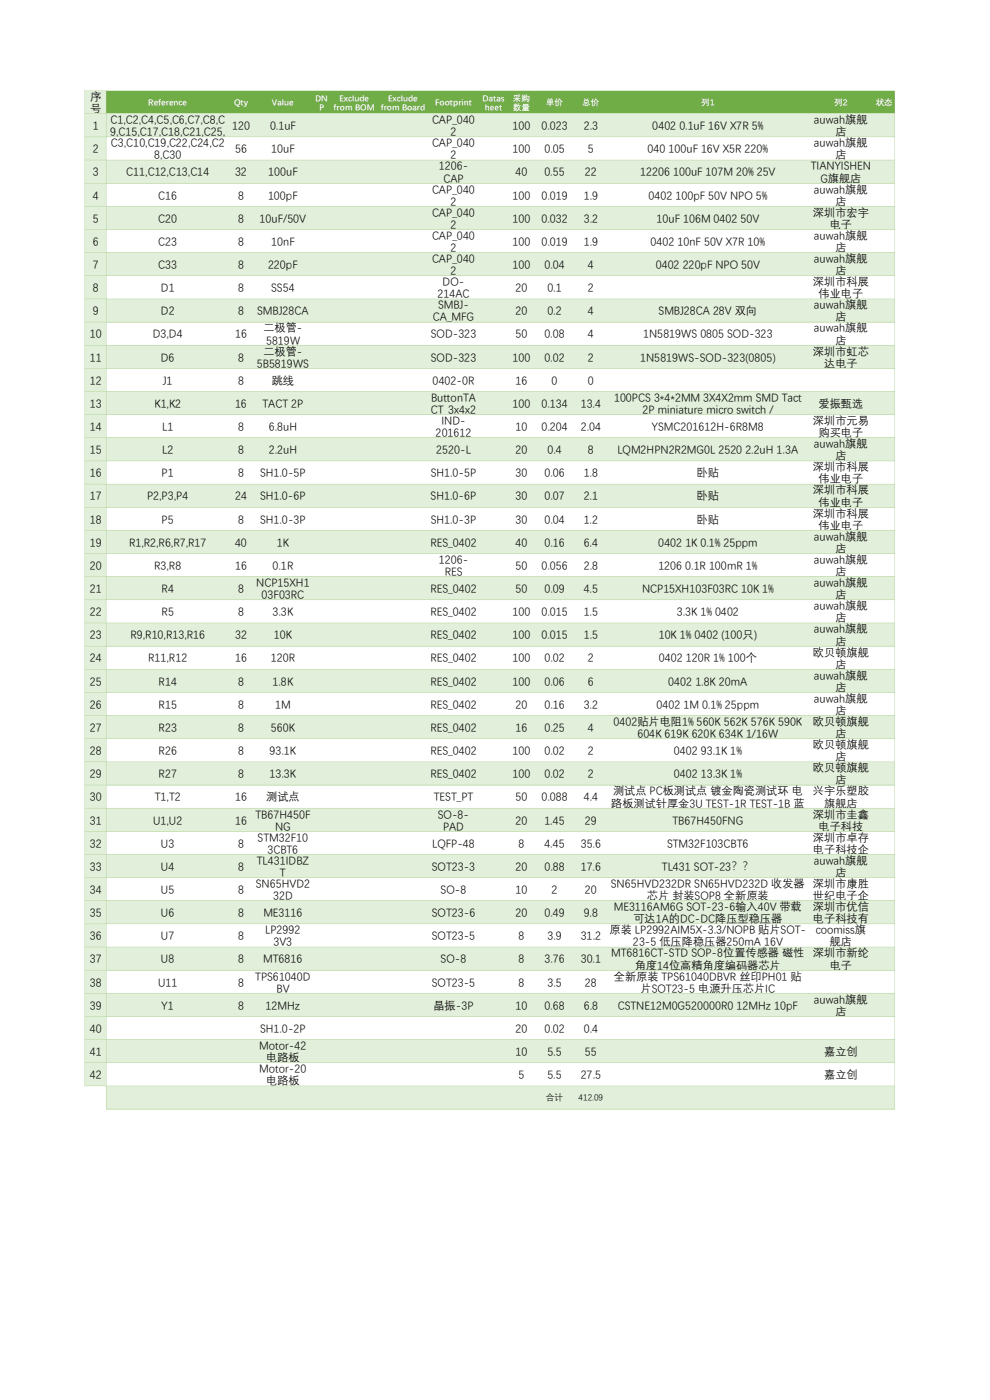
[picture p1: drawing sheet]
<svg xmlns="http://www.w3.org/2000/svg" width="210mm" height="297mm" viewBox="0 0 210 297" stroke-linecap="round" stroke-linejoin="round" font-family="sans-serif">
<defs><g id="words">
<g font-size="2.4">
<text x="19.1" y="21.2">序</text>
<text x="19.1" y="23.8">号</text>
<text x="19.7" y="27.4">1</text>
<text x="23.4" y="28.7">9,C15,C17,C18,C21,C25,</text>
<text x="23.5" y="26.1">C1,C2,C4,C5,C6,C7,C8,C</text>
<text x="49.2" y="27.4">120</text>
<text x="57.3" y="27.4">0.1uF</text>
<text x="91.7" y="26.1">CAP_040</text>
<text x="95.6" y="28.7">2</text>
<text x="108.7" y="27.4">100</text>
<text x="114.8" y="27.4">0.023</text>
<text x="123.8" y="27.4">2.3</text>
<text x="138.4" y="27.4">0402 0.1uF 16V X7R 5%</text>
<text x="172.7" y="26.1">auwah旗舰</text>
<text x="177.2" y="28.7">店</text>
<text x="19.7" y="32.3">2</text>
<text x="23.5" y="31">C3,C10,C19,C22,C24,C2</text>
<text x="32.7" y="33.6">8,C30</text>
<text x="49.9" y="32.3">56</text>
<text x="57.5" y="32.3">10uF</text>
<text x="91.7" y="31">CAP_040</text>
<text x="93.1" y="35.9">1206-</text>
<text x="95.6" y="33.6">2</text>
<text x="108.7" y="32.3">100</text>
<text x="115.5" y="32.3">0.05</text>
<text x="124.7" y="32.3">5</text>
<text x="137.4" y="32.3">040 100uF 16V X5R 220%</text>
<text x="172" y="35.9">TIANYISHEN</text>
<text x="172.7" y="31">auwah旗舰</text>
<text x="177.2" y="33.6">店</text>
<text x="19.7" y="37.2">3</text>
<text x="26.8" y="37.2">C11,C12,C13,C14</text>
<text x="49.9" y="37.2">32</text>
<text x="56.9" y="37.2">100uF</text>
<text x="91.7" y="40.9">CAP_040</text>
<text x="94.1" y="38.5">CAP</text>
<text x="109.3" y="37.2">40</text>
<text x="115.5" y="37.2">0.55</text>
<text x="124.1" y="37.2">22</text>
<text x="135.8" y="37.2">12206 100uF 107M 20% 25V</text>
<text x="172.7" y="40.9">auwah旗舰</text>
<text x="174" y="38.5">G旗舰店</text>
<text x="19.7" y="42.1">4</text>
<text x="19.7" y="47">5</text>
<text x="33.6" y="42.1">C16</text>
<text x="33.6" y="47">C20</text>
<text x="50.5" y="42.1">8</text>
<text x="50.5" y="47">8</text>
<text x="55.1" y="47">10uF/50V</text>
<text x="56.9" y="42.1">100pF</text>
<text x="91.7" y="45.8">CAP_040</text>
<text x="95.6" y="43.4">2</text>
<text x="108.7" y="42.1">100</text>
<text x="108.7" y="47">100</text>
<text x="114.8" y="42.1">0.019</text>
<text x="114.8" y="47">0.032</text>
<text x="123.8" y="42.1">1.9</text>
<text x="123.8" y="47">3.2</text>
<text x="137.6" y="42.1">0402 100pF 50V NPO 5%</text>
<text x="139.3" y="47">10uF 106M 0402 50V</text>
<text x="172.5" y="45.8">深圳市宏宇</text>
<text x="177.2" y="43.4">店</text>
<text x="19.7" y="51.9">6</text>
<text x="33.6" y="51.9">C23</text>
<text x="50.5" y="51.9">8</text>
<text x="57.5" y="51.9">10nF</text>
<text x="91.7" y="50.7">CAP_040</text>
<text x="95.6" y="48.3">2</text>
<text x="95.6" y="53.3">2</text>
<text x="108.7" y="51.9">100</text>
<text x="114.8" y="51.9">0.019</text>
<text x="123.8" y="51.9">1.9</text>
<text x="138" y="51.9">0402 10nF 50V X7R 10%</text>
<text x="172.7" y="50.7">auwah旗舰</text>
<text x="176" y="48.3">电子</text>
<text x="177.2" y="53.3">店</text>
<text x="19.7" y="56.9">7</text>
<text x="33.6" y="56.9">C33</text>
<text x="50.5" y="56.9">8</text>
<text x="56.9" y="56.9">220pF</text>
<text x="91.7" y="55.6">CAP_040</text>
<text x="95.6" y="58.2">2</text>
<text x="108.7" y="56.9">100</text>
<text x="115.5" y="56.9">0.04</text>
<text x="124.7" y="56.9">4</text>
<text x="139.1" y="56.9">0402 220pF NPO 50V</text>
<text x="172.7" y="55.6">auwah旗舰</text>
<text x="177.2" y="58.2">店</text>
<text x="19.7" y="61.8">8</text>
<text x="34.1" y="61.8">D1</text>
<text x="50.5" y="61.8">8</text>
<text x="57.5" y="61.8">SS54</text>
<text x="92.8" y="63.1">214AC</text>
<text x="92.9" y="65.4">SMBJ-</text>
<text x="93.9" y="60.5">DO-</text>
<text x="109.3" y="61.8">20</text>
<text x="116.1" y="61.8">0.1</text>
<text x="124.7" y="61.8">2</text>
<text x="172.5" y="60.5">深圳市科展</text>
<text x="172.7" y="65.4">auwah旗舰</text>
<text x="173.7" y="63.1">伟业电子</text>
<text x="19" y="71.6">10</text>
<text x="19.7" y="66.7">9</text>
<text x="32.4" y="71.6">D3,D4</text>
<text x="34.1" y="66.7">D2</text>
<text x="49.9" y="71.6">16</text>
<text x="50.5" y="66.7">8</text>
<text x="54.6" y="66.7">SMBJ28CA</text>
<text x="55.9" y="70.3">二极管-</text>
<text x="91.4" y="71.6">SOD-323</text>
<text x="91.8" y="68">CA_MFG</text>
<text x="109.3" y="66.7">20</text>
<text x="109.4" y="71.6">50</text>
<text x="115.5" y="71.6">0.08</text>
<text x="116.1" y="66.7">0.2</text>
<text x="124.7" y="66.7">4</text>
<text x="124.7" y="71.6">4</text>
<text x="136.4" y="71.6">1N5819WS 0805 SOD-323</text>
<text x="139.7" y="66.7">SMBJ28CA 28V 双向</text>
<text x="172.7" y="70.3">auwah旗舰</text>
<text x="177.2" y="68">店</text>
<text x="19" y="76.5">11</text>
<text x="34.1" y="76.5">D6</text>
<text x="50.5" y="76.5">8</text>
<text x="54.5" y="77.8">5B5819WS</text>
<text x="55.9" y="75.2">二极管-</text>
<text x="56.4" y="72.9">5819W</text>
<text x="91.4" y="76.5">SOD-323</text>
<text x="108.7" y="76.5">100</text>
<text x="115.5" y="76.5">0.02</text>
<text x="124.7" y="76.5">2</text>
<text x="135.8" y="76.5">1N5819WS-SOD-323(0805)</text>
<text x="172.5" y="75.2">深圳市虹芯</text>
<text x="174.8" y="77.8">达电子</text>
<text x="177.2" y="72.9">店</text>
<text x="19" y="81.4">12</text>
<text x="34.6" y="81.4">J1</text>
<text x="50.5" y="81.4">8</text>
<text x="57.7" y="81.4">跳线</text>
<text x="91.8" y="81.4">0402-0R</text>
<text x="109.4" y="81.4">16</text>
<text x="117" y="81.4">0</text>
<text x="124.7" y="81.4">0</text>
<text x="19" y="86.3">13</text>
<text x="32.8" y="86.3">K1,K2</text>
<text x="49.9" y="86.3">16</text>
<text x="55.7" y="86.3">TACT 2P</text>
<text x="91.4" y="87.6">CT_3x4x2</text>
<text x="91.4" y="85">ButtonTA</text>
<text x="93.6" y="90">IND-</text>
<text x="108.7" y="86.3">100</text>
<text x="114.8" y="86.3">0.134</text>
<text x="123.2" y="86.3">13.4</text>
<text x="130.3" y="85">100PCS 3*4*2MM 3X4X2mm SMD Tact</text>
<text x="136.3" y="87.6">2P miniature micro switch /</text>
<text x="172.5" y="90">深圳市元易</text>
<text x="173.7" y="86.3">爱振甄选</text>
<text x="19" y="91.2">14</text>
<text x="34.4" y="91.2">L1</text>
<text x="50.5" y="91.2">8</text>
<text x="57" y="91.2">6.8uH</text>
<text x="92.4" y="92.5">201612</text>
<text x="109.3" y="91.2">10</text>
<text x="114.8" y="91.2">0.204</text>
<text x="123.2" y="91.2">2.04</text>
<text x="138.3" y="91.2">YSMC201612H-6R8M8</text>
<text x="172.7" y="94.9">auwah旗舰</text>
<text x="173.7" y="92.5">购买电子</text>
<text x="19" y="96.1">15</text>
<text x="19" y="101">16</text>
<text x="34.3" y="101">P1</text>
<text x="34.4" y="96.1">L2</text>
<text x="50.5" y="96.1">8</text>
<text x="50.5" y="101">8</text>
<text x="55.2" y="101">SH1.0-5P</text>
<text x="57" y="96.1">2.2uH</text>
<text x="91.4" y="101">SH1.0-5P</text>
<text x="92.5" y="96.1">2520-L</text>
<text x="109.3" y="96.1">20</text>
<text x="109.4" y="101">30</text>
<text x="115.5" y="101">0.06</text>
<text x="116.1" y="96.1">0.4</text>
<text x="123.8" y="101">1.8</text>
<text x="124.7" y="96.1">8</text>
<text x="131" y="96.1">LQM2HPN2R2MG0L 2520 2.2uH 1.3A</text>
<text x="147.8" y="101">卧贴</text>
<text x="172.5" y="99.8">深圳市科展</text>
<text x="177.2" y="97.5">店</text>
<text x="19" y="106">17</text>
<text x="31.2" y="106">P2,P3,P4</text>
<text x="49.9" y="106">24</text>
<text x="55.2" y="106">SH1.0-6P</text>
<text x="91.4" y="106">SH1.0-6P</text>
<text x="109.3" y="106">30</text>
<text x="115.5" y="106">0.07</text>
<text x="123.8" y="106">2.1</text>
<text x="147.8" y="106">卧贴</text>
<text x="172.5" y="104.7">深圳市科展</text>
<text x="173.7" y="102.4">伟业电子</text>
<text x="173.7" y="107.3">伟业电子</text>
<text x="19" y="110.9">18</text>
<text x="34.3" y="110.9">P5</text>
<text x="50.5" y="110.9">8</text>
<text x="55.2" y="110.9">SH1.0-3P</text>
<text x="91.4" y="110.9">SH1.0-3P</text>
<text x="109.4" y="110.9">30</text>
<text x="115.5" y="110.9">0.04</text>
<text x="123.8" y="110.9">1.2</text>
<text x="147.8" y="110.9">卧贴</text>
<text x="172.5" y="109.6">深圳市科展</text>
<text x="173.7" y="112.2">伟业电子</text>
<text x="19" y="115.8">19</text>
<text x="27.4" y="115.8">R1,R2,R6,R7,R17</text>
<text x="49.9" y="115.8">40</text>
<text x="58.7" y="115.8">1K</text>
<text x="91.3" y="115.8">RES_0402</text>
<text x="93.1" y="119.4">1206-</text>
<text x="109.3" y="115.8">40</text>
<text x="115.5" y="115.8">0.16</text>
<text x="123.8" y="115.8">6.4</text>
<text x="139.7" y="115.8">0402 1K 0.1% 25ppm</text>
<text x="172.7" y="114.5">auwah旗舰</text>
<text x="172.7" y="119.4">auwah旗舰</text>
<text x="177.2" y="117.1">店</text>
<text x="19" y="120.7">20</text>
<text x="19" y="125.6">21</text>
<text x="32.7" y="120.7">R3,R8</text>
<text x="34.3" y="125.6">R4</text>
<text x="49.9" y="120.7">16</text>
<text x="50.5" y="125.6">8</text>
<text x="54.4" y="124.3">NCP15XH1</text>
<text x="57.8" y="120.7">0.1R</text>
<text x="91.3" y="125.6">RES_0402</text>
<text x="94.4" y="122">RES</text>
<text x="109.3" y="120.7">50</text>
<text x="109.4" y="125.6">50</text>
<text x="114.8" y="120.7">0.056</text>
<text x="115.5" y="125.6">0.09</text>
<text x="123.8" y="120.7">2.8</text>
<text x="123.8" y="125.6">4.5</text>
<text x="136.2" y="125.6">NCP15XH103F03RC 10K 1%</text>
<text x="139.7" y="120.7">1206 0.1R 100mR 1%</text>
<text x="172.7" y="124.3">auwah旗舰</text>
<text x="177.2" y="122">店</text>
<text x="19" y="130.5">22</text>
<text x="34.3" y="130.5">R5</text>
<text x="50.5" y="130.5">8</text>
<text x="55.5" y="126.9">03F03RC</text>
<text x="57.8" y="130.5">3.3K</text>
<text x="91.3" y="130.5">RES_0402</text>
<text x="108.7" y="130.5">100</text>
<text x="114.9" y="130.5">0.015</text>
<text x="123.8" y="130.5">1.5</text>
<text x="143.6" y="130.5">3.3K 1% 0402</text>
<text x="172.7" y="129.2">auwah旗舰</text>
<text x="177.2" y="126.9">店</text>
<text x="177.2" y="131.8">店</text>
<text x="19" y="135.4">23</text>
<text x="27.7" y="135.4">R9,R10,R13,R16</text>
<text x="49.9" y="135.4">32</text>
<text x="58.1" y="135.4">10K</text>
<text x="91.3" y="135.4">RES_0402</text>
<text x="108.7" y="135.4">100</text>
<text x="114.8" y="135.4">0.015</text>
<text x="123.8" y="135.4">1.5</text>
<text x="139.7" y="135.4">10K 1% 0402 (100只)</text>
<text x="172.7" y="134.2">auwah旗舰</text>
<text x="177.2" y="136.7">店</text>
<text x="19" y="140.3">24</text>
<text x="31.4" y="140.3">R11,R12</text>
<text x="49.9" y="140.3">16</text>
<text x="57.4" y="140.3">120R</text>
<text x="91.3" y="140.3">RES_0402</text>
<text x="108.7" y="140.3">100</text>
<text x="115.5" y="140.3">0.02</text>
<text x="124.7" y="140.3">2</text>
<text x="139.8" y="140.3">0402 120R 1% 100个</text>
<text x="172.5" y="139.1">欧贝顿旗舰</text>
<text x="172.7" y="144">auwah旗舰</text>
<text x="177.2" y="141.6">店</text>
<text x="19" y="145.2">25</text>
<text x="33.7" y="145.2">R14</text>
<text x="50.5" y="145.2">8</text>
<text x="57.8" y="145.2">1.8K</text>
<text x="91.3" y="145.2">RES_0402</text>
<text x="108.7" y="145.2">100</text>
<text x="115.5" y="145.2">0.06</text>
<text x="124.7" y="145.2">6</text>
<text x="141.8" y="145.2">0402 1.8K 20mA</text>
<text x="172.7" y="148.9">auwah旗舰</text>
<text x="177.2" y="146.6">店</text>
<text x="19" y="150.2">26</text>
<text x="19" y="155.1">27</text>
<text x="33.7" y="150.2">R15</text>
<text x="33.7" y="155.1">R23</text>
<text x="50.5" y="150.2">8</text>
<text x="50.5" y="155.1">8</text>
<text x="57.5" y="155.1">560K</text>
<text x="58.4" y="150.2">1M</text>
<text x="91.3" y="150.2">RES_0402</text>
<text x="91.3" y="155.1">RES_0402</text>
<text x="109.3" y="150.2">20</text>
<text x="109.3" y="155.1">16</text>
<text x="115.5" y="150.2">0.16</text>
<text x="115.5" y="155.1">0.25</text>
<text x="123.8" y="150.2">3.2</text>
<text x="124.7" y="155.1">4</text>
<text x="130.1" y="153.8">0402贴片电阻1% 560K 562K 576K 590K</text>
<text x="139.3" y="150.2">0402 1M 0.1% 25ppm</text>
<text x="172.5" y="153.8">欧贝顿旗舰</text>
<text x="177.2" y="151.5">店</text>
<text x="19" y="160">28</text>
<text x="33.7" y="160">R26</text>
<text x="50.5" y="160">8</text>
<text x="57.2" y="160">93.1K</text>
<text x="91.3" y="160">RES_0402</text>
<text x="108.7" y="160">100</text>
<text x="115.5" y="160">0.02</text>
<text x="124.7" y="160">2</text>
<text x="135.2" y="156.4">604K 619K 620K 634K 1/16W</text>
<text x="143" y="160">0402 93.1K 1%</text>
<text x="172.5" y="158.7">欧贝顿旗舰</text>
<text x="177.2" y="156.4">店</text>
<text x="177.2" y="161.3">店</text>
<text x="19" y="164.9">29</text>
<text x="33.7" y="164.9">R27</text>
<text x="50.5" y="164.9">8</text>
<text x="57.2" y="164.9">13.3K</text>
<text x="91.3" y="164.9">RES_0402</text>
<text x="108.7" y="164.9">100</text>
<text x="115.5" y="164.9">0.02</text>
<text x="124.7" y="164.9">2</text>
<text x="143" y="164.9">0402 13.3K 1%</text>
<text x="172.5" y="163.6">欧贝顿旗舰</text>
<text x="177.2" y="166.2">店</text>
<text x="19" y="169.8">30</text>
<text x="32.8" y="169.8">T1,T2</text>
<text x="49.9" y="169.8">16</text>
<text x="54.2" y="173.4">TB67H450F</text>
<text x="56.5" y="169.8">测试点</text>
<text x="92" y="169.8">TEST_PT</text>
<text x="92.9" y="173.4">SO-8-</text>
<text x="109.3" y="169.8">50</text>
<text x="114.8" y="169.8">0.088</text>
<text x="123.8" y="169.8">4.4</text>
<text x="129.7" y="171.1">路板测试针厚金3U TEST-1R TEST-1B 蓝</text>
<text x="130" y="168.5">测试点 PC板测试点 镀金陶瓷测试环 电</text>
<text x="172.5" y="168.5">兴宇乐塑胶</text>
<text x="172.5" y="173.4">深圳市圭鑫</text>
<text x="174.8" y="171.1">旗舰店</text>
<text x="19" y="174.7">31</text>
<text x="19" y="179.6">32</text>
<text x="32.5" y="174.7">U1,U2</text>
<text x="34.2" y="179.6">U3</text>
<text x="49.9" y="174.7">16</text>
<text x="50.5" y="179.6">8</text>
<text x="54.7" y="178.4">STM32F10</text>
<text x="58.4" y="176">NG</text>
<text x="91.7" y="179.6">LQFP-48</text>
<text x="94" y="176">PAD</text>
<text x="109.3" y="174.7">20</text>
<text x="110" y="179.6">8</text>
<text x="115.5" y="174.7">1.45</text>
<text x="115.5" y="179.6">4.45</text>
<text x="123.2" y="179.6">35.6</text>
<text x="124.1" y="174.7">29</text>
<text x="141.5" y="179.6">STM32F103CBT6</text>
<text x="142.7" y="174.7">TB67H450FNG</text>
<text x="172.5" y="178.4">深圳市卓存</text>
<text x="173.7" y="176">电子科技</text>
<text x="19" y="184.5">33</text>
<text x="34.2" y="184.5">U4</text>
<text x="50.5" y="184.5">8</text>
<text x="54.5" y="183.3">TL431IDBZ</text>
<text x="56.7" y="180.9">3CBT6</text>
<text x="59.4" y="185.8">T</text>
<text x="91.6" y="184.5">SOT23-3</text>
<text x="109.4" y="184.5">20</text>
<text x="115.5" y="184.5">0.88</text>
<text x="123.2" y="184.5">17.6</text>
<text x="140.4" y="184.5">TL431 SOT-23？？</text>
<text x="172.5" y="180.9">电子科技企</text>
<text x="172.7" y="183.3">auwah旗舰</text>
<text x="177.2" y="185.8">店</text>
<text x="19" y="189.4">34</text>
<text x="34.2" y="189.4">U5</text>
<text x="50.5" y="189.4">8</text>
<text x="54.3" y="188.2">SN65HVD2</text>
<text x="58" y="190.8">32D</text>
<text x="93.5" y="189.4">SO-8</text>
<text x="109.4" y="189.4">10</text>
<text x="117" y="189.4">2</text>
<text x="124.1" y="189.4">20</text>
<text x="129.6" y="188.2">SN65HVD232DR SN65HVD232D 收发器</text>
<text x="137.2" y="190.8">芯片 封装SOP8 全新原装</text>
<text x="172.5" y="188.2">深圳市康胜</text>
<text x="172.5" y="190.8">世纪电子企</text>
<text x="19" y="194.4">35</text>
<text x="34.2" y="194.4">U6</text>
<text x="50.5" y="194.4">8</text>
<text x="55.9" y="194.4">ME3116</text>
<text x="56.3" y="198">LP2992</text>
<text x="91.6" y="194.4">SOT23-6</text>
<text x="109.3" y="194.4">20</text>
<text x="115.5" y="194.4">0.49</text>
<text x="123.8" y="194.4">9.8</text>
<text x="129.3" y="198">原装 LP2992AIM5X-3.3/NOPB 贴片SOT-</text>
<text x="130.2" y="193.1">ME3116AM6G SOT-23-6输入40V 带载</text>
<text x="134.4" y="195.7">可达1A的DC-DC降压型稳压器</text>
<text x="172.5" y="193.1">深圳市优信</text>
<text x="172.5" y="195.7">电子科技有</text>
<text x="173.1" y="198">coomiss旗</text>
<text x="19" y="199.3">36</text>
<text x="34.2" y="199.3">U7</text>
<text x="50.5" y="199.3">8</text>
<text x="58" y="200.6">3V3</text>
<text x="91.6" y="199.3">SOT23-5</text>
<text x="110" y="199.3">8</text>
<text x="116.1" y="199.3">3.9</text>
<text x="123.2" y="199.3">31.2</text>
<text x="129.7" y="202.9">MT6816CT-STD SOP-8位置传感器 磁性</text>
<text x="134.3" y="200.6">23-5 低压降稳压器250mA 16V</text>
<text x="172.5" y="202.9">深圳市新纶</text>
<text x="176" y="200.6">舰店</text>
<text x="19" y="204.2">37</text>
<text x="19" y="209.1">38</text>
<text x="33.5" y="209.1">U11</text>
<text x="34.2" y="204.2">U8</text>
<text x="50.5" y="209.1">8</text>
<text x="50.5" y="204.2">8</text>
<text x="54.1" y="207.8">TPS61040D</text>
<text x="55.8" y="204.2">MT6816</text>
<text x="91.6" y="209.1">SOT23-5</text>
<text x="93.5" y="204.2">SO-8</text>
<text x="110" y="204.2">8</text>
<text x="110" y="209.1">8</text>
<text x="115.5" y="204.2">3.76</text>
<text x="116.1" y="209.1">3.5</text>
<text x="123.2" y="204.2">30.1</text>
<text x="124.1" y="209.1">28</text>
<text x="130.2" y="207.8">全新原装 TPS61040DBVR 丝印PH01 贴</text>
<text x="134.7" y="205.5">角度14位高精角度编码器芯片</text>
<text x="176" y="205.5">电子</text>
<text x="19" y="214">39</text>
<text x="34.3" y="214">Y1</text>
<text x="50.5" y="214">8</text>
<text x="56.4" y="214">12MHz</text>
<text x="58.7" y="210.4">BV</text>
<text x="91.9" y="214">晶振-3P</text>
<text x="109.3" y="214">10</text>
<text x="115.5" y="214">0.68</text>
<text x="123.8" y="214">6.8</text>
<text x="131.1" y="214">CSTNE12M0G520000R0 12MHz 10pF</text>
<text x="135.9" y="210.4">片SOT23-5 电源升压芯片IC</text>
<text x="172.7" y="212.7">auwah旗舰</text>
<text x="177.2" y="215.3">店</text>
<text x="19" y="218.9">40</text>
<text x="55.2" y="218.9">SH1.0-2P</text>
<text x="109.3" y="218.9">20</text>
<text x="115.5" y="218.9">0.02</text>
<text x="123.8" y="218.9">0.4</text>
<text x="19" y="223.8">41</text>
<text x="55" y="222.5">Motor-42</text>
<text x="55" y="227.5">Motor-20</text>
<text x="56.5" y="225.1">电路板</text>
<text x="109.3" y="223.8">10</text>
<text x="116.1" y="223.8">5.5</text>
<text x="124.1" y="223.8">55</text>
<text x="174.8" y="223.8">嘉立创</text>
<text x="19" y="228.7">42</text>
<text x="56.5" y="230">电路板</text>
<text x="110" y="228.7">5</text>
<text x="116.1" y="228.7">5.5</text>
<text x="123.2" y="228.7">27.5</text>
<text x="174.8" y="228.7">嘉立创</text>
</g>
<g font-size="1.8" fill="#fff">
<text x="31.5" y="22.3">Reference</text>
<text x="49.7" y="22.3">Qty</text>
<text x="57.7" y="22.3">Value</text>
<text x="66.8" y="21.3">DN</text>
<text x="67.7" y="23.3">P</text>
<text x="70.8" y="23.3">from BOM</text>
<text x="72" y="21.3">Exclude</text>
<text x="80.8" y="23.3">from Board</text>
<text x="82.3" y="21.3">Exclude</text>
<text x="92.3" y="22.3">Footprint</text>
<text x="102.4" y="21.3">Datas</text>
<text x="102.9" y="23.3">heet</text>
<text x="108.8" y="21.3">采购</text>
<text x="108.8" y="23.3">数量</text>
<text x="115.8" y="22.3">单价</text>
<text x="123.5" y="22.3">总价</text>
<text x="148.8" y="22.3">列1</text>
<text x="177" y="22.3">列2</text>
<text x="185.8" y="22.3">状态</text>
</g>
<g font-size="1.8">
<text x="115.8" y="233.5">合计</text>
<text x="122.7" y="233.5">412.09</text>
</g>
</g></defs>
<path d="M18.1 19.4h4.5v4.8h-4.5z" fill="#e2efda"/>
<path d="M22.5 19.4h167.3v4.8h-167.3z" fill="#70ad47"/>
<g fill="#e2efda">
<path d="M18.1 24.1h171.7v5h-171.7z"/>
<path d="M18.1 29h4.5v5h-4.5z"/>
<path d="M18.1 34h171.7v4.9h-171.7z"/>
<path d="M18.1 38.9h4.5v4.9h-4.5z"/>
<path d="M18.1 43.8h171.7v4.9h-171.7z"/>
<path d="M18.1 48.7h4.5v4.9h-4.5z"/>
<path d="M18.1 53.6h171.7v4.9h-171.7z"/>
<path d="M18.1 58.5h4.5v5h-4.5z"/>
<path d="M18.1 63.4h171.7v5h-171.7z"/>
<path d="M18.1 68.3h4.5v5h-4.5z"/>
<path d="M18.1 73.2h171.7v5h-171.7z"/>
<path d="M18.1 78.1h4.5v5h-4.5z"/>
<path d="M18.1 83.1h171.7v4.9h-171.7z"/>
<path d="M18.1 88h4.5v4.9h-4.5z"/>
<path d="M18.1 92.9h171.7v4.9h-171.7z"/>
<path d="M18.1 97.8h4.5v4.9h-4.5z"/>
<path d="M18.1 102.7h171.7v5h-171.7z"/>
<path d="M18.1 107.6h4.5v5h-4.5z"/>
<path d="M18.1 112.5h171.7v5h-171.7z"/>
<path d="M18.1 117.4h4.5v5h-4.5z"/>
<path d="M18.1 122.3h171.7v5h-171.7z"/>
<path d="M18.1 127.3h4.5v4.9h-4.5z"/>
<path d="M18.1 132.2h171.7v4.9h-171.7z"/>
<path d="M18.1 137.1h4.5v4.9h-4.5z"/>
<path d="M18.1 142h171.7v4.9h-171.7z"/>
<path d="M18.1 146.9h4.5v4.9h-4.5z"/>
<path d="M18.1 151.8h171.7v5h-171.7z"/>
<path d="M18.1 156.7h4.5v5h-4.5z"/>
<path d="M18.1 161.6h171.7v5h-171.7z"/>
<path d="M18.1 166.5h4.5v5h-4.5z"/>
<path d="M18.1 171.4h171.7v5h-171.7z"/>
<path d="M18.1 176.4h4.5v4.9h-4.5z"/>
<path d="M18.1 181.3h171.7v4.9h-171.7z"/>
<path d="M18.1 186.2h4.5v4.9h-4.5z"/>
<path d="M18.1 191.1h171.7v4.9h-171.7z"/>
<path d="M18.1 196h4.5v5h-4.5z"/>
<path d="M18.1 200.9h171.7v5h-171.7z"/>
<path d="M18.1 205.8h4.5v5h-4.5z"/>
<path d="M18.1 210.7h171.7v5h-171.7z"/>
<path d="M18.1 215.6h4.5v5h-4.5z"/>
<path d="M18.1 220.6h171.7v4.9h-171.7z"/>
<path d="M18.1 225.5h4.5v4.9h-4.5z"/>
<path d="M22.5 230.4h167.3v4.9h-167.3z"/>
</g>
<g fill="#a9d08e">
<path d="M17.9 19.2l.1 211.2zM22.5 19.3l.1 216zM189.7 19.3l.1 216z" fill-rule="evenodd"/>
<path d="M18 19.2l171.8 .1zM18 24.1l171.8 .1zM18 29l171.8 .1zM18 33.9l171.8 .1zM18 38.8l171.8 .1zM18 43.7l171.8 .1zM18 48.6l171.8 .1zM18 53.6h171.8zM18 58.5h171.8zM18 63.4l171.8 .1zM18 68.3l171.8 .1zM18 73.2l171.8 .1zM18 78.1l171.8 .1zM18 83l171.8 .1zM18 87.9l171.8 .1zM18 92.8l171.8 .1zM18 97.7l171.8 .1zM18 102.7h171.8zM18 107.6l171.8 .1zM18 112.5l171.8 .1zM18 117.4l171.8 .1zM18 122.3l171.8 .1zM18 127.2l171.8 .1zM18 132.1l171.8 .1zM18 137l171.8 .1zM18 141.9l171.8 .1zM18 146.9h171.8zM18 151.8h171.8zM18 156.7l171.8 .1zM18 161.6l171.8 .1zM18 166.5l171.8 .1zM18 171.4l171.8 .1zM18 176.3l171.8 .1zM18 181.2l171.8 .1zM18 186.1l171.8 .1zM18 191.1h171.8zM18 196h171.8zM18 200.9l171.8 .1zM18 205.8l171.8 .1zM18 210.7l171.8 .1zM18 215.6l171.8 .1zM18 220.5l171.8 .1zM18 225.4l171.8 .1zM18 230.3l171.8 .1zM22.6 235.2l167.2 .1z" fill-rule="evenodd"/>
</g>
<use href="#words"/>
</svg>
